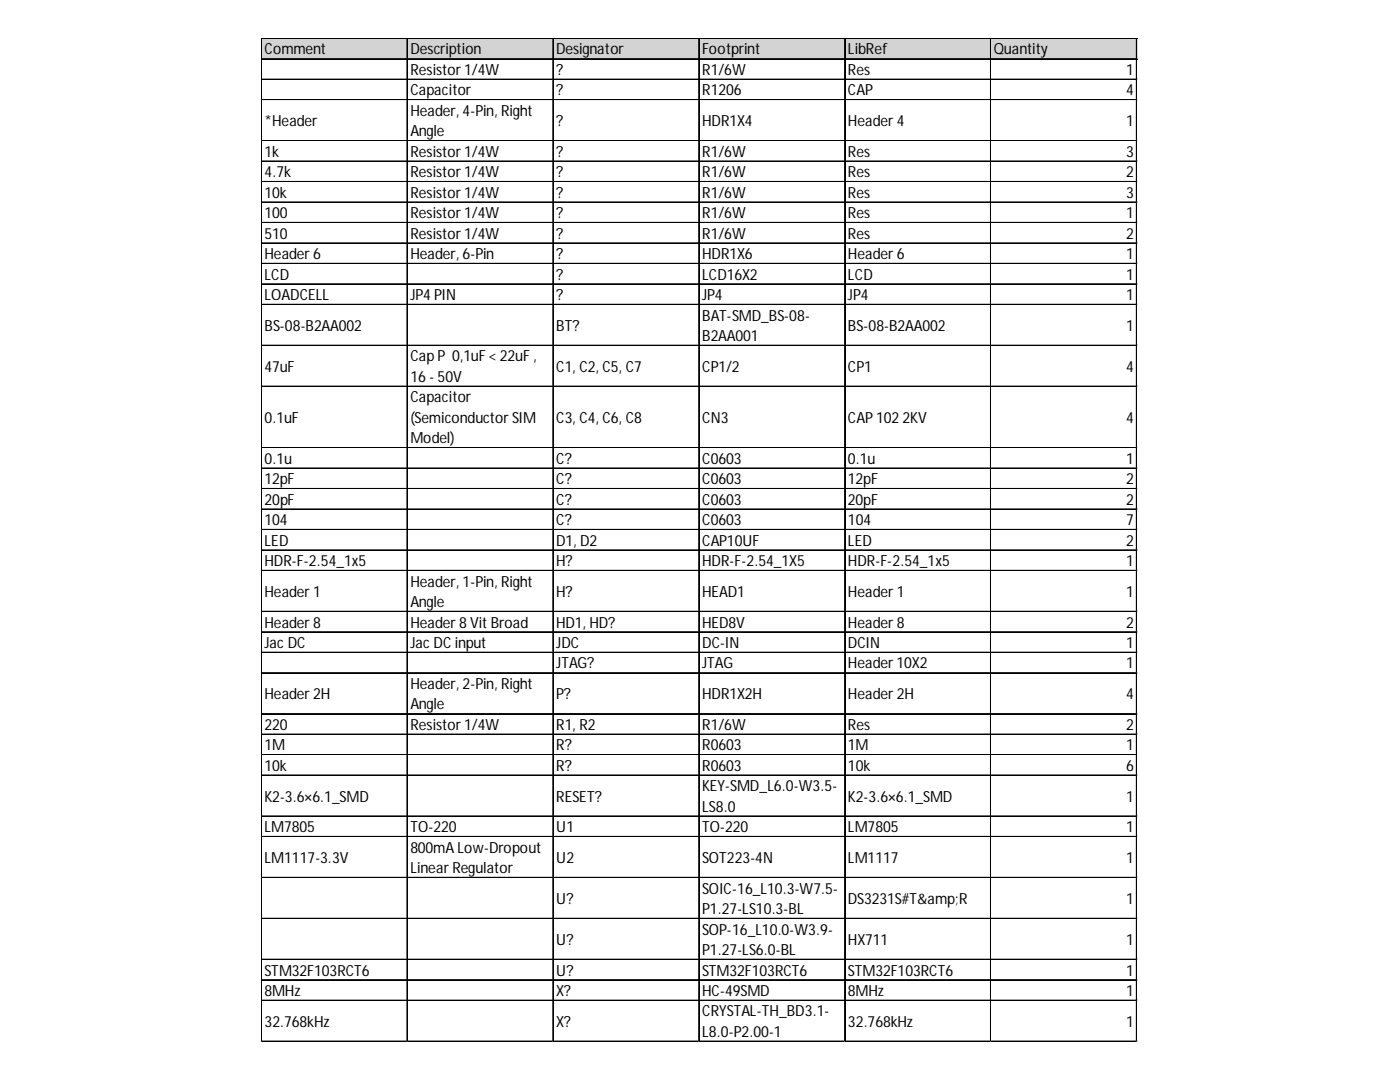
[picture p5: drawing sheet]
<svg xmlns="http://www.w3.org/2000/svg" width="279mm" height="216mm" viewBox="0 0 279 216" stroke-linecap="round" stroke-linejoin="round" font-family="sans-serif">
<defs><g id="words">
<g font-size="3.1">
<text x="52.8" y="10.9">Comment</text>
<text x="81.9" y="10.9">Description</text>
<text x="111" y="10.9">Designator</text>
<text x="140.1" y="10.9">Footprint</text>
<text x="169.2" y="10.9">LibRef</text>
<text x="198.3" y="10.9">Quantity</text>
<text x="81.9" y="15">Resistor1/4W</text>
<text x="111" y="15">?</text>
<text x="140.1" y="15">R1/6W</text>
<text x="169.2" y="15">Res</text>
<text x="224.7" y="15">1</text>
<text x="81.9" y="19">Capacitor</text>
<text x="81.9" y="23.1">Header, 4-Pin, Right</text>
<text x="111" y="19">?</text>
<text x="140.1" y="19">R1206</text>
<text x="169.2" y="19">CAP</text>
<text x="224.7" y="19">4</text>
<text x="52.8" y="25.2">*Header</text>
<text x="81.9" y="27.2">Angle</text>
<text x="111" y="25.2">?</text>
<text x="140.1" y="25.2">HDR1X4</text>
<text x="169.2" y="25.2">Header4</text>
<text x="224.7" y="25.2">1</text>
<text x="52.8" y="31.3">1k</text>
<text x="52.8" y="35.4">4.7k</text>
<text x="81.9" y="31.3">Resistor1/4W</text>
<text x="81.9" y="35.4">Resistor1/4W</text>
<text x="111" y="31.3">?</text>
<text x="111" y="35.4">?</text>
<text x="140.1" y="31.3">R1/6W</text>
<text x="140.1" y="35.4">R1/6W</text>
<text x="169.2" y="31.3">Res</text>
<text x="169.2" y="35.4">Res</text>
<text x="224.7" y="31.3">3</text>
<text x="224.7" y="35.4">2</text>
<text x="52.8" y="39.5">10k</text>
<text x="81.9" y="39.5">Resistor1/4W</text>
<text x="111" y="39.5">?</text>
<text x="140.1" y="39.5">R1/6W</text>
<text x="169.2" y="39.5">Res</text>
<text x="224.7" y="39.5">3</text>
<text x="52.8" y="43.5">100</text>
<text x="52.8" y="47.6">510</text>
<text x="81.9" y="43.5">Resistor1/4W</text>
<text x="81.9" y="47.6">Resistor1/4W</text>
<text x="111" y="43.5">?</text>
<text x="111" y="47.6">?</text>
<text x="140.1" y="43.5">R1/6W</text>
<text x="140.1" y="47.6">R1/6W</text>
<text x="169.2" y="43.5">Res</text>
<text x="169.2" y="47.6">Res</text>
<text x="224.7" y="43.5">1</text>
<text x="224.7" y="47.6">2</text>
<text x="52.8" y="51.7">Header6</text>
<text x="81.9" y="51.7">Header, 6-Pin</text>
<text x="111" y="51.7">?</text>
<text x="140.1" y="51.7">HDR1X6</text>
<text x="169.2" y="51.7">Header6</text>
<text x="224.7" y="51.7">1</text>
<text x="52.8" y="55.8">LCD</text>
<text x="52.8" y="59.9">LOADCELL</text>
<text x="81.9" y="59.9">JP4 PIN</text>
<text x="111" y="55.8">?</text>
<text x="111" y="59.9">?</text>
<text x="140.1" y="55.8">LCD16X2</text>
<text x="140.1" y="59.9">JP4</text>
<text x="169.2" y="55.8">LCD</text>
<text x="169.2" y="59.9">JP4</text>
<text x="224.7" y="55.8">1</text>
<text x="224.7" y="59.9">1</text>
<text x="140.1" y="64">BAT-SMD_BS-08-</text>
<text x="52.8" y="66">BS-08-B2AA002</text>
<text x="111" y="66">BT?</text>
<text x="140.1" y="68">B2AA001</text>
<text x="169.2" y="66">BS-08-B2AA002</text>
<text x="224.7" y="66">1</text>
<text x="52.8" y="74.2">47uF</text>
<text x="81.9" y="72.1">CapP 0,1uF&lt; 22uF,</text>
<text x="81.9" y="76.2">16 -50V</text>
<text x="111" y="74.2">C1, C2, C5, C7</text>
<text x="140.1" y="74.2">CP1/2</text>
<text x="169.2" y="74.2">CP1</text>
<text x="224.7" y="74.2">4</text>
<text x="81.9" y="80.3">Capacitor</text>
<text x="52.8" y="84.4">0.1uF</text>
<text x="81.9" y="84.4">(SemiconductorSIM</text>
<text x="81.9" y="88.5">Model)</text>
<text x="111" y="84.4">C3, C4, C6, C8</text>
<text x="140.1" y="84.4">CN3</text>
<text x="169.2" y="84.4">CAP102 2KV</text>
<text x="224.7" y="84.4">4</text>
<text x="52.8" y="92.6">0.1u</text>
<text x="111" y="92.6">C?</text>
<text x="140.1" y="92.6">C0603</text>
<text x="169.2" y="92.6">0.1u</text>
<text x="224.7" y="92.6">1</text>
<text x="52.8" y="96.6">12pF</text>
<text x="52.8" y="100.7">20pF</text>
<text x="111" y="96.6">C?</text>
<text x="111" y="100.7">C?</text>
<text x="140.1" y="96.6">C0603</text>
<text x="140.1" y="100.7">C0603</text>
<text x="169.2" y="96.6">12pF</text>
<text x="169.2" y="100.7">20pF</text>
<text x="224.7" y="96.6">2</text>
<text x="224.7" y="100.7">2</text>
<text x="52.8" y="104.8">104</text>
<text x="111" y="104.8">C?</text>
<text x="140.1" y="104.8">C0603</text>
<text x="169.2" y="104.8">104</text>
<text x="224.7" y="104.8">7</text>
<text x="52.8" y="108.9">LED</text>
<text x="52.8" y="113">HDR-F-2.54_1x5</text>
<text x="111" y="108.9">D1, D2</text>
<text x="111" y="113">H?</text>
<text x="140.1" y="108.9">CAP10UF</text>
<text x="140.1" y="113">HDR-F-2.54_1X5</text>
<text x="169.2" y="108.9">LED</text>
<text x="169.2" y="113">HDR-F-2.54_1x5</text>
<text x="224.7" y="108.9">2</text>
<text x="224.7" y="113">1</text>
<text x="52.8" y="119.1">Header1</text>
<text x="81.9" y="117.1">Header, 1-Pin, Right</text>
<text x="111" y="119.1">H?</text>
<text x="140.1" y="119.1">HEAD1</text>
<text x="169.2" y="119.1">Header1</text>
<text x="224.7" y="119.1">1</text>
<text x="52.8" y="125.2">Header8</text>
<text x="81.9" y="121.1">Angle</text>
<text x="81.9" y="125.2">Header8 Vit Broad</text>
<text x="111" y="125.2">HD1, HD?</text>
<text x="140.1" y="125.2">HED8V</text>
<text x="169.2" y="125.2">Header8</text>
<text x="224.7" y="125.2">2</text>
<text x="52.8" y="129.3">JacDC</text>
<text x="81.9" y="129.3">JacDCinput</text>
<text x="111" y="129.3">JDC</text>
<text x="140.1" y="129.3">DC-IN</text>
<text x="169.2" y="129.3">DCIN</text>
<text x="224.7" y="129.3">1</text>
<text x="81.9" y="137.5">Header, 2-Pin, Right</text>
<text x="111" y="133.4">JTAG?</text>
<text x="140.1" y="133.4">JTAG</text>
<text x="169.2" y="133.4">Header10X2</text>
<text x="224.7" y="133.4">1</text>
<text x="52.8" y="139.5">Header2H</text>
<text x="81.9" y="141.6">Angle</text>
<text x="111" y="139.5">P?</text>
<text x="140.1" y="139.5">HDR1X2H</text>
<text x="169.2" y="139.5">Header2H</text>
<text x="224.7" y="139.5">4</text>
<text x="52.8" y="145.6">220</text>
<text x="52.8" y="149.7">1M</text>
<text x="81.9" y="145.6">Resistor1/4W</text>
<text x="111" y="145.6">R1, R2</text>
<text x="111" y="149.7">R?</text>
<text x="140.1" y="145.6">R1/6W</text>
<text x="140.1" y="149.7">R0603</text>
<text x="169.2" y="145.6">Res</text>
<text x="169.2" y="149.7">1M</text>
<text x="224.7" y="145.6">2</text>
<text x="224.7" y="149.7">1</text>
<text x="52.8" y="153.8">10k</text>
<text x="111" y="153.8">R?</text>
<text x="140.1" y="153.8">R0603</text>
<text x="169.2" y="153.8">10k</text>
<text x="224.7" y="153.8">6</text>
<text x="52.8" y="159.9">K2-3.6×6.1_SMD</text>
<text x="111" y="159.9">RESET?</text>
<text x="140.1" y="157.9">KEY-SMD_L6.0-W3.5-</text>
<text x="140.1" y="162">LS8.0</text>
<text x="169.2" y="159.9">K2-3.6×6.1_SMD</text>
<text x="224.7" y="159.9">1</text>
<text x="52.8" y="166.1">LM7805</text>
<text x="81.9" y="166.1">TO-220</text>
<text x="111" y="166.1">U1</text>
<text x="140.1" y="166.1">TO-220</text>
<text x="169.2" y="166.1">LM7805</text>
<text x="224.7" y="166.1">1</text>
<text x="52.8" y="172.2">LM1117-3.3V</text>
<text x="81.9" y="170.1">800mALow-Dropout</text>
<text x="111" y="172.2">U2</text>
<text x="140.1" y="172.2">SOT223-4N</text>
<text x="169.2" y="172.2">LM1117</text>
<text x="224.7" y="172.2">1</text>
<text x="81.9" y="174.2">LinearRegulator</text>
<text x="140.1" y="178.3">SOIC-16_L10.3-W7.5-</text>
<text x="111" y="180.4">U?</text>
<text x="140.1" y="182.4">P1.27-LS10.3-BL</text>
<text x="169.2" y="180.4">DS3231S#T&amp;amp;R</text>
<text x="224.7" y="180.4">1</text>
<text x="111" y="188.5">U?</text>
<text x="140.1" y="186.5">SOP-16_L10.0-W3.9-</text>
<text x="140.1" y="190.6">P1.27-LS6.0-BL</text>
<text x="169.2" y="188.5">HX711</text>
<text x="224.7" y="188.5">1</text>
<text x="52.8" y="194.7">STM32F103RCT6</text>
<text x="111" y="194.7">U?</text>
<text x="140.1" y="194.7">STM32F103RCT6</text>
<text x="169.2" y="194.7">STM32F103RCT6</text>
<text x="224.7" y="194.7">1</text>
<text x="52.8" y="198.7">8MHz</text>
<text x="111" y="198.7">X?</text>
<text x="140.1" y="198.7">HC-49SMD</text>
<text x="140.1" y="202.8">CRYSTAL-TH_BD3.1-</text>
<text x="169.2" y="198.7">8MHz</text>
<text x="224.7" y="198.7">1</text>
<text x="52.8" y="204.9">32.768kHz</text>
<text x="111" y="204.9">X?</text>
<text x="140.1" y="206.9">L8.0-P2.00-1</text>
<text x="169.2" y="204.9">32.768kHz</text>
<text x="224.7" y="204.9">1</text>
</g>
</g></defs>
<path d="M52.2 7.7h174.8v4.2h-174.8z" fill="#d3d3d3"/>
<g fill="none" stroke="#000" stroke-width=".2">
<path d="M52.1 7.6v200.3M52.2 7.6v200.3M52.3 7.6h174.7M52.3 7.7h174.7M52.3 11.7h174.7M52.3 11.8h174.7M52.3 15.8h174.7M52.3 15.9h174.7M52.3 19.9h174.7M52.3 20h174.7M81.2 7.8v200.1M81.3 7.8v200.1"/>
<path d="M110.3 7.8v200.1M110.4 7.8v200.1M139.4 7.8v200.1M139.5 7.8v200.1M168.6 7.8v200.1M197.7 7.8v200.1M197.8 7.8v200.1M226.8 7.8v200.1M226.9 7.8v200.1M52.3 28h174.7M52.3 28.1h174.7M52.3 32.1h174.7"/>
<path d="M52.3 32.2h174.7M52.3 36.2h174.7M52.3 36.3h174.7M52.3 40.3h174.7M52.3 40.4h174.7M52.3 44.4h174.7M52.3 44.5h174.7M52.3 48.5h174.7M52.3 52.5h174.7M52.3 52.6h174.7M52.3 56.6h174.7M52.3 56.7h174.7"/>
<path d="M52.3 60.7h174.7M52.3 60.8h174.7M52.3 68.9h174.7M52.3 69h174.7M52.3 77h174.7M52.3 77.1h174.7M52.3 89.3h174.7M52.3 89.4h174.7M52.3 93.4h174.7M52.3 93.5h174.7M52.3 97.5h174.7M52.3 101.5h174.7"/>
<path d="M52.3 101.6h174.7M52.3 105.6h174.7M52.3 105.7h174.7M52.3 109.7h174.7M52.3 109.8h174.7M52.3 113.8h174.7M52.3 113.9h174.7M52.3 122h174.7M52.3 122.1h174.7M52.3 126.1h174.7M52.3 130.1h174.7M52.3 130.2h174.7"/>
<path d="M52.3 134.2h174.7M52.3 134.3h174.7M52.3 142.4h174.7M52.3 142.5h174.7M52.3 146.5h174.7M52.3 146.6h174.7M52.3 150.6h174.7M52.3 154.6h174.7M52.3 154.7h174.7M52.3 162.8h174.7M52.3 162.9h174.7M52.3 166.9h174.7"/>
<path d="M52.3 167h174.7M52.3 175.1h174.7M52.3 183.2h174.7M52.3 183.3h174.7M52.3 191.4h174.7M52.3 191.5h174.7M52.3 195.5h174.7M52.3 195.6h174.7M52.3 199.6h174.7M52.3 207.7h174.7M52.3 207.8h174.7"/>
</g>
<path d="M52.1 207.9v.1" fill="none" stroke="#d4d4d4" stroke-width=".2"/>
<path d="M52.1 207.9l.2 .1z" fill="#d4d4d4"/>
<path d="M81.2 207.9v.1" fill="none" stroke="#d4d4d4" stroke-width=".2"/>
<path d="M81.2 207.9l.2 .1z" fill="#d4d4d4"/>
<path d="M110.3 207.9v.1" fill="none" stroke="#d4d4d4" stroke-width=".2"/>
<path d="M110.3 207.9l.2 .1z" fill="#d4d4d4"/>
<path d="M139.4 207.9v.1" fill="none" stroke="#d4d4d4" stroke-width=".2"/>
<path d="M139.4 207.9l.2 .1z" fill="#d4d4d4"/>
<path d="M168.6 207.9v.1" fill="none" stroke="#d4d4d4" stroke-width=".2"/>
<path d="M168.6 207.9l.1 .1z" fill="#d4d4d4"/>
<path d="M197.7 207.9v.1" fill="none" stroke="#d4d4d4" stroke-width=".2"/>
<path d="M197.7 207.9l.1 .1z" fill="#d4d4d4"/>
<path d="M226.8 207.9v.1" fill="none" stroke="#d4d4d4" stroke-width=".2"/>
<path d="M226.8 207.9l.2 .1z" fill="#d4d4d4"/>
<path d="M227 15.8h.1" fill="none" stroke="#d4d4d4" stroke-width=".2"/>
<path d="M227 15.8v.2z" fill="#d4d4d4"/>
<path d="M227 19.9h.1" fill="none" stroke="#d4d4d4" stroke-width=".2"/>
<path d="M227 19.9v.1z" fill="#d4d4d4"/>
<path d="M227 28h.1" fill="none" stroke="#d4d4d4" stroke-width=".2"/>
<path d="M227 28v.2z" fill="#d4d4d4"/>
<path d="M227 32.1h.1" fill="none" stroke="#d4d4d4" stroke-width=".2"/>
<path d="M227 32.1v.2z" fill="#d4d4d4"/>
<path d="M227 36.2h.1" fill="none" stroke="#d4d4d4" stroke-width=".2"/>
<path d="M227 36.2v.2z" fill="#d4d4d4"/>
<path d="M227 40.3h.1" fill="none" stroke="#d4d4d4" stroke-width=".2"/>
<path d="M227 40.3v.2z" fill="#d4d4d4"/>
<path d="M227 44.4h.1" fill="none" stroke="#d4d4d4" stroke-width=".2"/>
<path d="M227 44.4v.1z" fill="#d4d4d4"/>
<path d="M227 48.5h.1" fill="none" stroke="#d4d4d4" stroke-width=".2"/>
<path d="M227 48.5v.1z" fill="#d4d4d4"/>
<path d="M227 52.5h.1" fill="none" stroke="#d4d4d4" stroke-width=".2"/>
<path d="M227 52.5v.2z" fill="#d4d4d4"/>
<path d="M227 56.6h.1" fill="none" stroke="#d4d4d4" stroke-width=".2"/>
<path d="M227 56.6v.2z" fill="#d4d4d4"/>
<path d="M227 60.7h.1" fill="none" stroke="#d4d4d4" stroke-width=".2"/>
<path d="M227 60.7v.2z" fill="#d4d4d4"/>
<path d="M227 68.9h.1" fill="none" stroke="#d4d4d4" stroke-width=".2"/>
<path d="M227 68.9v.1z" fill="#d4d4d4"/>
<path d="M227 77h.1" fill="none" stroke="#d4d4d4" stroke-width=".2"/>
<path d="M227 77v.2z" fill="#d4d4d4"/>
<path d="M227 89.3h.1" fill="none" stroke="#d4d4d4" stroke-width=".2"/>
<path d="M227 89.3v.2z" fill="#d4d4d4"/>
<path d="M227 93.4h.1" fill="none" stroke="#d4d4d4" stroke-width=".2"/>
<path d="M227 93.4v.1z" fill="#d4d4d4"/>
<path d="M227 97.5h.1" fill="none" stroke="#d4d4d4" stroke-width=".2"/>
<path d="M227 97.5v.1z" fill="#d4d4d4"/>
<path d="M227 101.5h.1" fill="none" stroke="#d4d4d4" stroke-width=".2"/>
<path d="M227 101.5v.2z" fill="#d4d4d4"/>
<path d="M227 105.6h.1" fill="none" stroke="#d4d4d4" stroke-width=".2"/>
<path d="M227 105.6v.2z" fill="#d4d4d4"/>
<path d="M227 109.7h.1" fill="none" stroke="#d4d4d4" stroke-width=".2"/>
<path d="M227 109.7v.2z" fill="#d4d4d4"/>
<path d="M227 113.8h.1" fill="none" stroke="#d4d4d4" stroke-width=".2"/>
<path d="M227 113.8v.2z" fill="#d4d4d4"/>
<path d="M227 122h.1" fill="none" stroke="#d4d4d4" stroke-width=".2"/>
<path d="M227 122v.1z" fill="#d4d4d4"/>
<path d="M227 126.1h.1" fill="none" stroke="#d4d4d4" stroke-width=".2"/>
<path d="M227 126.1v.1z" fill="#d4d4d4"/>
<path d="M227 130.1h.1" fill="none" stroke="#d4d4d4" stroke-width=".2"/>
<path d="M227 130.1v.2z" fill="#d4d4d4"/>
<path d="M227 134.2h.1" fill="none" stroke="#d4d4d4" stroke-width=".2"/>
<path d="M227 134.2v.2z" fill="#d4d4d4"/>
<path d="M227 142.4h.1" fill="none" stroke="#d4d4d4" stroke-width=".2"/>
<path d="M227 142.4v.2z" fill="#d4d4d4"/>
<path d="M227 146.5h.1" fill="none" stroke="#d4d4d4" stroke-width=".2"/>
<path d="M227 146.5v.1z" fill="#d4d4d4"/>
<path d="M227 150.6h.1" fill="none" stroke="#d4d4d4" stroke-width=".2"/>
<path d="M227 150.6v.1z" fill="#d4d4d4"/>
<path d="M227 154.6h.1" fill="none" stroke="#d4d4d4" stroke-width=".2"/>
<path d="M227 154.6v.2z" fill="#d4d4d4"/>
<path d="M227 162.8h.1" fill="none" stroke="#d4d4d4" stroke-width=".2"/>
<path d="M227 162.8v.2z" fill="#d4d4d4"/>
<path d="M227 166.9h.1" fill="none" stroke="#d4d4d4" stroke-width=".2"/>
<path d="M227 166.9v.2z" fill="#d4d4d4"/>
<path d="M227 175.1h.1" fill="none" stroke="#d4d4d4" stroke-width=".2"/>
<path d="M227 175.1v.1z" fill="#d4d4d4"/>
<path d="M227 183.2h.1" fill="none" stroke="#d4d4d4" stroke-width=".2"/>
<path d="M227 183.2v.2z" fill="#d4d4d4"/>
<path d="M227 191.4h.1" fill="none" stroke="#d4d4d4" stroke-width=".2"/>
<path d="M227 191.4v.2z" fill="#d4d4d4"/>
<path d="M227 195.5h.1" fill="none" stroke="#d4d4d4" stroke-width=".2"/>
<path d="M227 195.5v.1z" fill="#d4d4d4"/>
<path d="M227 199.6h.1" fill="none" stroke="#d4d4d4" stroke-width=".2"/>
<path d="M227 199.6v.1z" fill="#d4d4d4"/>
<path d="M227 207.7h.1" fill="none" stroke="#d4d4d4" stroke-width=".2"/>
<path d="M227 207.7v.2z" fill="#d4d4d4"/>
<use href="#words"/>
</svg>
